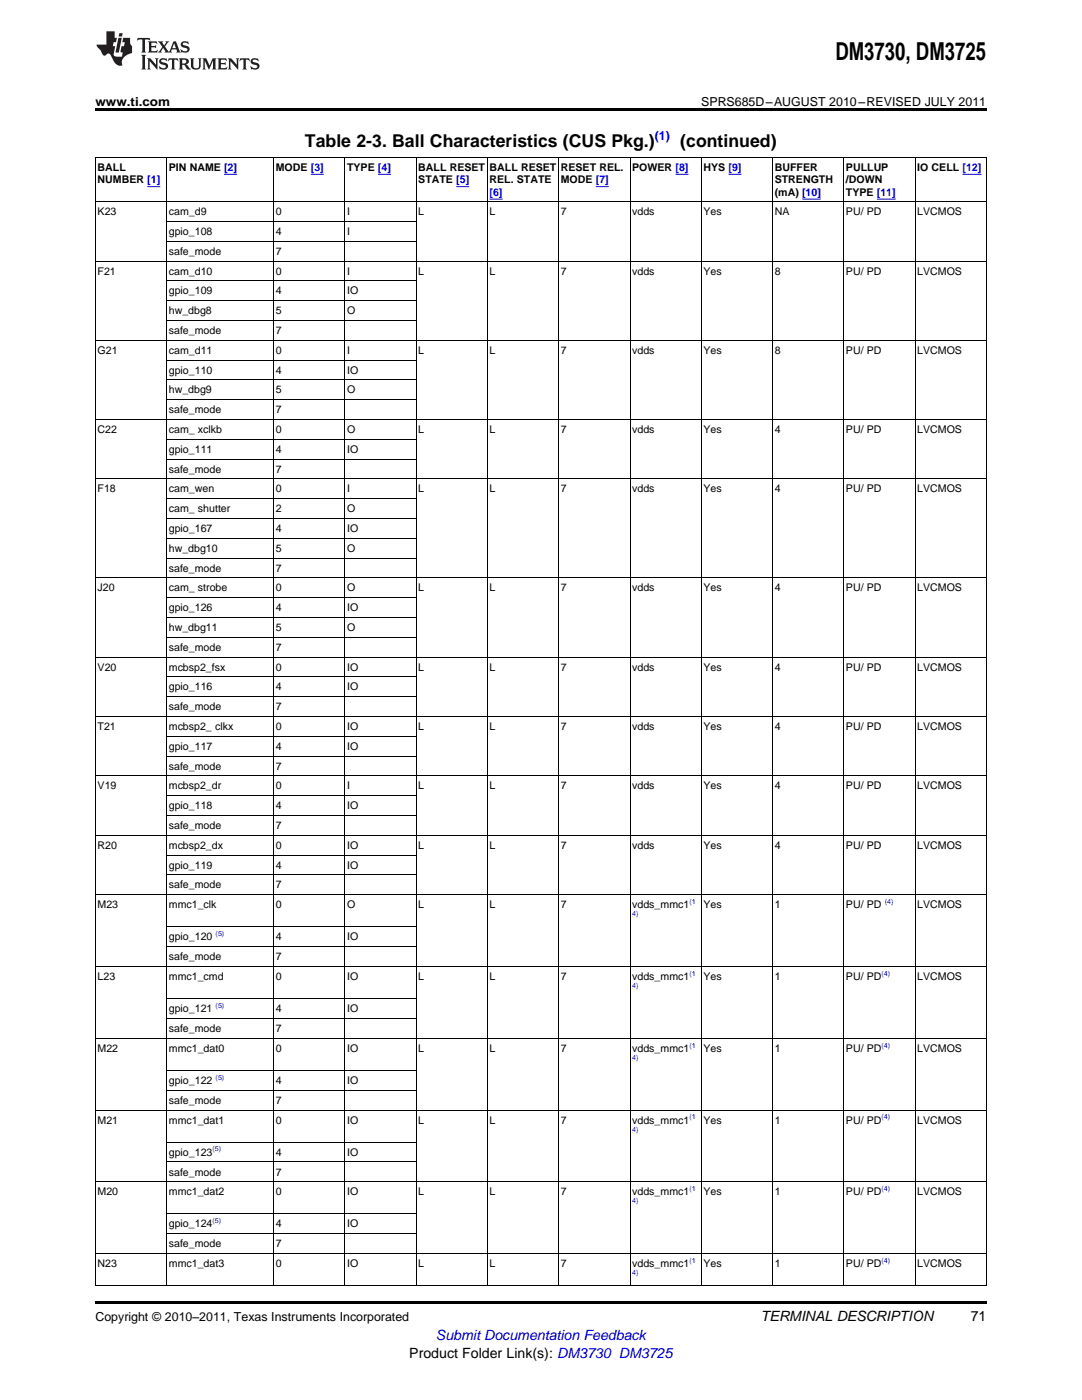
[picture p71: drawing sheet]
<svg xmlns="http://www.w3.org/2000/svg" width="216mm" height="279mm" viewBox="0 0 216 279" stroke-linecap="round" stroke-linejoin="round" font-family="sans-serif">
<defs><g id="words">
<text font-size="4.9" x="166.7" y="12">DM3730, DM3725</text>
<g font-size="3.5">
<text x="60.9" y="29.3">Table 2-3. Ball Characteristics (CUS Pkg.)</text>
<text x="135.7" y="29.3">(continued)</text>
</g>
<g font-size="2.8">
<text x="151.8" y="263.6">TERMINAL DESCRIPTION</text>
<text x="193.7" y="263.6">71</text>
<text x="81.7" y="270.9">Product Folder Link(s): DM3730 DM3725</text>
</g>
<text font-size="2.8" fill="#00f" x="87" y="267.4">Submit Documentation Feedback</text>
<g font-size="2.5">
<text x="19" y="21.1">www.ti.com</text>
<text x="139.9" y="21.1">SPRS685D–AUGUST 2010–REVISED JULY 2011</text>
<text x="19" y="263.6">Copyright © 2010–2011, Texas Instruments Incorporated</text>
</g>
<text font-size="2.5" fill="#00f" x="130.6" y="27.9">(1)</text>
<g font-size="2.1">
<text x="19.5" y="34.1">BALL</text>
<text x="33.7" y="34.1">PIN NAME [2]</text>
<text x="55" y="34.1">MODE [3]</text>
<text x="69.3" y="34.1">TYPE [4]</text>
<text x="83.5" y="34.1">BALL RESET</text>
<text x="97.7" y="34.1">BALL RESET</text>
<text x="111.9" y="34.1">RESET REL.</text>
<text x="126.2" y="34.1">POWER [8]</text>
<text x="140.4" y="34.1">HYS [9]</text>
<text x="154.6" y="34.1">BUFFER</text>
<text x="168.8" y="34.1">PULLUP</text>
<text x="183" y="34.1">IO CELL [12]</text>
<text x="19.5" y="36.5">NUMBER [1]</text>
<text x="83.5" y="36.5">STATE [5]</text>
<text x="97.7" y="36.5">REL. STATE</text>
<text x="111.9" y="36.5">MODE [7]</text>
<text x="154.6" y="36.5">STRENGTH</text>
<text x="154.6" y="39">(mA) [10]</text>
<text x="168.8" y="36.5">/DOWN</text>
<text x="168.8" y="39">TYPE [11]</text>
<text x="19.5" y="43">K23</text>
<text x="33.7" y="43">cam_d9</text>
<text x="33.7" y="46.9">gpio_108</text>
<text x="55" y="43">0</text>
<text x="55" y="46.9">4</text>
<text x="69.3" y="43">I</text>
<text x="69.3" y="46.9">I</text>
<text x="83.5" y="43">L</text>
<text x="97.7" y="43">L</text>
<text x="111.9" y="43">7</text>
<text x="126.2" y="43">vdds</text>
<text x="140.4" y="43">Yes</text>
<text x="154.6" y="43">NA</text>
<text x="168.8" y="43">PU/ PD</text>
<text x="183" y="43">LVCMOS</text>
<text x="33.7" y="50.9">safe_mode</text>
<text x="55" y="50.9">7</text>
<text x="19.5" y="54.8">F21</text>
<text x="33.7" y="54.8">cam_d10</text>
<text x="33.7" y="58.8">gpio_109</text>
<text x="55" y="54.8">0</text>
<text x="55" y="58.8">4</text>
<text x="69.3" y="54.8">I</text>
<text x="69.3" y="58.8">IO</text>
<text x="83.5" y="54.8">L</text>
<text x="97.7" y="54.8">L</text>
<text x="111.9" y="54.8">7</text>
<text x="126.2" y="54.8">vdds</text>
<text x="140.4" y="54.8">Yes</text>
<text x="154.6" y="54.8">8</text>
<text x="168.8" y="54.8">PU/ PD</text>
<text x="183" y="54.8">LVCMOS</text>
<text x="33.7" y="62.7">hw_dbg8</text>
<text x="55" y="62.7">5</text>
<text x="69.3" y="62.7">O</text>
<text x="19.5" y="70.6">G21</text>
<text x="33.7" y="66.7">safe_mode</text>
<text x="33.7" y="70.6">cam_d11</text>
<text x="55" y="66.7">7</text>
<text x="55" y="70.6">0</text>
<text x="69.3" y="70.6">I</text>
<text x="83.5" y="70.6">L</text>
<text x="97.7" y="70.6">L</text>
<text x="111.9" y="70.6">7</text>
<text x="126.2" y="70.6">vdds</text>
<text x="140.4" y="70.6">Yes</text>
<text x="154.6" y="70.6">8</text>
<text x="168.8" y="70.6">PU/ PD</text>
<text x="183" y="70.6">LVCMOS</text>
<text x="33.7" y="74.6">gpio_110</text>
<text x="55" y="74.6">4</text>
<text x="69.3" y="74.6">IO</text>
<text x="33.7" y="78.5">hw_dbg9</text>
<text x="33.7" y="82.5">safe_mode</text>
<text x="55" y="78.5">5</text>
<text x="55" y="82.5">7</text>
<text x="69.3" y="78.5">O</text>
<text x="19.5" y="86.4">C22</text>
<text x="33.7" y="86.4">cam_ xclkb</text>
<text x="55" y="86.4">0</text>
<text x="69.3" y="86.4">O</text>
<text x="83.5" y="86.4">L</text>
<text x="97.7" y="86.4">L</text>
<text x="111.9" y="86.4">7</text>
<text x="126.2" y="86.4">vdds</text>
<text x="140.4" y="86.4">Yes</text>
<text x="154.6" y="86.4">4</text>
<text x="168.8" y="86.4">PU/ PD</text>
<text x="183" y="86.4">LVCMOS</text>
<text x="33.7" y="90.4">gpio_111</text>
<text x="33.7" y="94.3">safe_mode</text>
<text x="55" y="90.4">4</text>
<text x="55" y="94.3">7</text>
<text x="69.3" y="90.4">IO</text>
<text x="19.5" y="98.3">F18</text>
<text x="33.7" y="98.3">cam_wen</text>
<text x="55" y="98.3">0</text>
<text x="69.3" y="98.3">I</text>
<text x="83.5" y="98.3">L</text>
<text x="97.7" y="98.3">L</text>
<text x="111.9" y="98.3">7</text>
<text x="126.2" y="98.3">vdds</text>
<text x="140.4" y="98.3">Yes</text>
<text x="154.6" y="98.3">4</text>
<text x="168.8" y="98.3">PU/ PD</text>
<text x="183" y="98.3">LVCMOS</text>
<text x="33.7" y="102.2">cam_ shutter</text>
<text x="33.7" y="106.2">gpio_167</text>
<text x="55" y="102.2">2</text>
<text x="55" y="106.2">4</text>
<text x="69.3" y="102.2">O</text>
<text x="69.3" y="106.2">IO</text>
<text x="33.7" y="110.1">hw_dbg10</text>
<text x="55" y="110.1">5</text>
<text x="69.3" y="110.1">O</text>
<text x="19.5" y="118">J20</text>
<text x="33.7" y="114.1">safe_mode</text>
<text x="33.7" y="118">cam_ strobe</text>
<text x="55" y="114.1">7</text>
<text x="55" y="118">0</text>
<text x="69.3" y="118">O</text>
<text x="83.5" y="118">L</text>
<text x="97.7" y="118">L</text>
<text x="111.9" y="118">7</text>
<text x="126.2" y="118">vdds</text>
<text x="140.4" y="118">Yes</text>
<text x="154.6" y="118">4</text>
<text x="168.8" y="118">PU/ PD</text>
<text x="183" y="118">LVCMOS</text>
<text x="33.7" y="122">gpio_126</text>
<text x="33.7" y="125.9">hw_dbg11</text>
<text x="55" y="122">4</text>
<text x="55" y="125.9">5</text>
<text x="69.3" y="122">IO</text>
<text x="69.3" y="125.9">O</text>
<text x="33.7" y="129.9">safe_mode</text>
<text x="55" y="129.9">7</text>
<text x="19.5" y="133.8">V20</text>
<text x="33.7" y="133.8">mcbsp2_fsx</text>
<text x="33.7" y="137.8">gpio_116</text>
<text x="55" y="133.8">0</text>
<text x="55" y="137.8">4</text>
<text x="69.3" y="133.8">IO</text>
<text x="69.3" y="137.8">IO</text>
<text x="83.5" y="133.8">L</text>
<text x="97.7" y="133.8">L</text>
<text x="111.9" y="133.8">7</text>
<text x="126.2" y="133.8">vdds</text>
<text x="140.4" y="133.8">Yes</text>
<text x="154.6" y="133.8">4</text>
<text x="168.8" y="133.8">PU/ PD</text>
<text x="183" y="133.8">LVCMOS</text>
<text x="33.7" y="141.7">safe_mode</text>
<text x="55" y="141.7">7</text>
<text x="19.5" y="145.7">T21</text>
<text x="33.7" y="145.7">mcbsp2_ clkx</text>
<text x="33.7" y="149.6">gpio_117</text>
<text x="55" y="145.7">0</text>
<text x="55" y="149.6">4</text>
<text x="69.3" y="145.7">IO</text>
<text x="69.3" y="149.6">IO</text>
<text x="83.5" y="145.7">L</text>
<text x="97.7" y="145.7">L</text>
<text x="111.9" y="145.7">7</text>
<text x="126.2" y="145.7">vdds</text>
<text x="140.4" y="145.7">Yes</text>
<text x="154.6" y="145.7">4</text>
<text x="168.8" y="145.7">PU/ PD</text>
<text x="183" y="145.7">LVCMOS</text>
<text x="33.7" y="153.6">safe_mode</text>
<text x="55" y="153.6">7</text>
<text x="19.5" y="157.6">V19</text>
<text x="33.7" y="157.6">mcbsp2_dr</text>
<text x="33.7" y="161.5">gpio_118</text>
<text x="55" y="157.6">0</text>
<text x="55" y="161.5">4</text>
<text x="69.3" y="157.6">I</text>
<text x="69.3" y="161.5">IO</text>
<text x="83.5" y="157.6">L</text>
<text x="97.7" y="157.6">L</text>
<text x="111.9" y="157.6">7</text>
<text x="126.2" y="157.6">vdds</text>
<text x="140.4" y="157.6">Yes</text>
<text x="154.6" y="157.6">4</text>
<text x="168.8" y="157.6">PU/ PD</text>
<text x="183" y="157.6">LVCMOS</text>
<text x="33.7" y="165.5">safe_mode</text>
<text x="55" y="165.5">7</text>
<text x="19.5" y="169.4">R20</text>
<text x="33.7" y="169.4">mcbsp2_dx</text>
<text x="33.7" y="173.4">gpio_119</text>
<text x="55" y="169.4">0</text>
<text x="55" y="173.4">4</text>
<text x="69.3" y="169.4">IO</text>
<text x="69.3" y="173.4">IO</text>
<text x="83.5" y="169.4">L</text>
<text x="97.7" y="169.4">L</text>
<text x="111.9" y="169.4">7</text>
<text x="126.2" y="169.4">vdds</text>
<text x="140.4" y="169.4">Yes</text>
<text x="154.6" y="169.4">4</text>
<text x="168.8" y="169.4">PU/ PD</text>
<text x="183" y="169.4">LVCMOS</text>
<text x="33.7" y="177.3">safe_mode</text>
<text x="55" y="177.3">7</text>
<text x="19.5" y="181.3">M23</text>
<text x="33.7" y="181.3">mmc1_clk</text>
<text x="55" y="181.3">0</text>
<text x="69.3" y="181.3">O</text>
<text x="83.5" y="181.3">L</text>
<text x="97.7" y="181.3">L</text>
<text x="111.9" y="181.3">7</text>
<text x="126.2" y="181.3">vdds_mmc1</text>
<text x="140.4" y="181.3">Yes</text>
<text x="154.6" y="181.3">1</text>
<text x="168.8" y="181.3">PU/ PD</text>
<text x="183" y="181.3">LVCMOS</text>
<text x="33.7" y="187.7">gpio_120</text>
<text x="33.7" y="191.6">safe_mode</text>
<text x="55" y="187.7">4</text>
<text x="55" y="191.6">7</text>
<text x="69.3" y="187.7">IO</text>
<text x="19.5" y="195.6">L23</text>
<text x="33.7" y="195.6">mmc1_cmd</text>
<text x="55" y="195.6">0</text>
<text x="69.3" y="195.6">IO</text>
<text x="83.5" y="195.6">L</text>
<text x="97.7" y="195.6">L</text>
<text x="111.9" y="195.6">7</text>
<text x="126.2" y="195.6">vdds_mmc1</text>
<text x="140.4" y="195.6">Yes</text>
<text x="154.6" y="195.6">1</text>
<text x="168.8" y="195.6">PU/ PD</text>
<text x="183" y="195.6">LVCMOS</text>
<text x="33.7" y="202">gpio_121</text>
<text x="55" y="202">4</text>
<text x="69.3" y="202">IO</text>
<text x="19.5" y="209.9">M22</text>
<text x="33.7" y="206">safe_mode</text>
<text x="33.7" y="209.9">mmc1_dat0</text>
<text x="55" y="206">7</text>
<text x="55" y="209.9">0</text>
<text x="69.3" y="209.9">IO</text>
<text x="83.5" y="209.9">L</text>
<text x="97.7" y="209.9">L</text>
<text x="111.9" y="209.9">7</text>
<text x="126.2" y="209.9">vdds_mmc1</text>
<text x="140.4" y="209.9">Yes</text>
<text x="154.6" y="209.9">1</text>
<text x="168.8" y="209.9">PU/ PD</text>
<text x="183" y="209.9">LVCMOS</text>
<text x="33.7" y="216.3">gpio_122</text>
<text x="33.7" y="220.3">safe_mode</text>
<text x="55" y="216.3">4</text>
<text x="55" y="220.3">7</text>
<text x="69.3" y="216.3">IO</text>
<text x="19.5" y="224.2">M21</text>
<text x="33.7" y="224.2">mmc1_dat1</text>
<text x="55" y="224.2">0</text>
<text x="69.3" y="224.2">IO</text>
<text x="83.5" y="224.2">L</text>
<text x="97.7" y="224.2">L</text>
<text x="111.9" y="224.2">7</text>
<text x="126.2" y="224.2">vdds_mmc1</text>
<text x="140.4" y="224.2">Yes</text>
<text x="154.6" y="224.2">1</text>
<text x="168.8" y="224.2">PU/ PD</text>
<text x="183" y="224.2">LVCMOS</text>
<text x="33.7" y="230.6">gpio_123</text>
<text x="55" y="230.6">4</text>
<text x="69.3" y="230.6">IO</text>
<text x="19.5" y="238.5">M20</text>
<text x="33.7" y="234.6">safe_mode</text>
<text x="33.7" y="238.5">mmc1_dat2</text>
<text x="55" y="234.6">7</text>
<text x="55" y="238.5">0</text>
<text x="69.3" y="238.5">IO</text>
<text x="83.5" y="238.5">L</text>
<text x="97.7" y="238.5">L</text>
<text x="111.9" y="238.5">7</text>
<text x="126.2" y="238.5">vdds_mmc1</text>
<text x="140.4" y="238.5">Yes</text>
<text x="154.6" y="238.5">1</text>
<text x="168.8" y="238.5">PU/ PD</text>
<text x="183" y="238.5">LVCMOS</text>
<text x="33.7" y="245">gpio_124</text>
<text x="55" y="245">4</text>
<text x="69.3" y="245">IO</text>
<text x="33.7" y="248.9">safe_mode</text>
<text x="55" y="248.9">7</text>
<text x="19.5" y="252.9">N23</text>
<text x="33.7" y="252.9">mmc1_dat3</text>
<text x="55" y="252.9">0</text>
<text x="69.3" y="252.9">IO</text>
<text x="83.5" y="252.9">L</text>
<text x="97.7" y="252.9">L</text>
<text x="111.9" y="252.9">7</text>
<text x="126.2" y="252.9">vdds_mmc1</text>
<text x="140.4" y="252.9">Yes</text>
<text x="154.6" y="252.9">1</text>
<text x="168.8" y="252.9">PU/ PD</text>
<text x="183" y="252.9">LVCMOS</text>
</g>
<text font-size="2.1" fill="#00f" x="97.7" y="39">[6]</text>
<g font-size="1.4" fill="#00f">
<text x="126.2" y="182.9">4)</text>
<text x="137.6" y="180.4">(1</text>
<text x="176.5" y="180.4">(4)</text>
<text x="43" y="186.8">(5)</text>
<text x="126.2" y="197.2">4)</text>
<text x="137.6" y="194.7">(1</text>
<text x="175.9" y="194.7">(4)</text>
<text x="43" y="201.2">(5)</text>
<text x="137.6" y="209.1">(1</text>
<text x="175.9" y="209.1">(4)</text>
<text x="43" y="215.5">(5)</text>
<text x="126.2" y="211.5">4)</text>
<text x="126.2" y="225.8">4)</text>
<text x="137.6" y="223.4">(1</text>
<text x="175.9" y="223.4">(4)</text>
<text x="42.4" y="229.8">(5)</text>
<text x="137.6" y="237.7">(1</text>
<text x="175.9" y="237.7">(4)</text>
<text x="42.4" y="244.1">(5)</text>
<text x="126.2" y="240.2">4)</text>
<text x="126.2" y="254.5">4)</text>
<text x="137.6" y="252">(1</text>
<text x="175.9" y="252">(4)</text>
</g>
</g></defs>
<g fill="#231f20">
<path d="M27.5 7.6l-.1 .5 .4-.2h.6v.1v2.1l-.2 .4h1l-.3-.4v-2.1l.1-.1h.5l.5 .2-.2-.5zM29.5 8.3l.2 .3v1.5l-.2 .4h1.8l.2-.6a1.04 1.04 0 0 1-1.3 .2v-.7h.6l.3 .2v-.6l-.3 .2h-.6v-.6l.8-.1 .4 .3-.2-.5zM31.5 8.3l.9 1.1-.9 1.1h.8l-.2-.2 .5-.7 .4 .7-.2 .2h1.5l-.1-.2 .1-.4h.9l.1 .4-.2 .2h1l-.3-.3-.7-1.9h-.5l-.9 2-.8-1 .9-1h-.8l.1 .3-.3 .5-.4-.6 .2-.2zM34.7 8.6l.4 1h-.7zM36.3 8.4a.63 .63 0 0 0-.2 .7 .63 .63 0 0 0 .6 .4l.6 .2 .1 .2a.75 .75 0 0 1-.7 .4 .75 .75 0 0 1-.6-.5l.1 .7 .1-.1a1.11 1.11 0 0 0 1.5-.6 1.13 1.13 0 0 0-1.2-.8l-.1-.4a1.04 1.04 0 0 1 1.2 .2l-.2-.5-.1 .1-.5-.2zM28.2 10.9l.2 .4v2.2l-.2 .4h1l-.3-.4v-2.2l.3-.4zM29.3 11.6l.3 .4v1.5l-.3 .4h.8l-.2-.4v-1.3l1.5 1.7v-1.9l.2-.4h-.7l.2 .4v.9l-1.1-1.3zM32 11.8a.62 .62 0 0 0-.2 .7 .62 .62 0 0 0 .6 .4l.6 .1 .1 .3a.76 .76 0 0 1-.7 .3 .76 .76 0 0 1-.6-.4l.1 .7 .1-.1a1.11 1.11 0 0 0 1.5-.6 1.13 1.13 0 0 0-1.2-.8l-.1-.4a1.04 1.04 0 0 1 1.2 .2l-.2-.6-.1 .1-.5-.1zM33.7 11.6l-.2 .6a.61 .61 0 0 1 .8-.3v1.6l-.2 .4h.9l-.2-.4v-1.6a.63 .63 0 0 1 .8 .3l-.2-.6zM35.6 11.6l.3 .4v1.5l-.3 .4h1l-.2-.2v-.8l.5 .2a.76 .76 0 0 0 1.2 .7l-1-1a.58 .58 0 0 0 .6-.5 .58 .58 0 0 0-.5-.6zM36.4 11.9h.1a.45 .45 0 0 1 .5 .1 .45 .45 0 0 1 .1 .5l-.7 .2zM37.9 11.6l.2 .2a2.17 2.17 0 0 0 .3 1.9 .99 .99 0 0 0 1.6-.6v-1.1l.2-.4h-.7l.2 .2a1.92 1.92 0 0 1-.2 1.8 .6 .6 0 0 1-.9-.5v-1.1l.2-.4zM40.4 11.6l.2 .4v1.5l-.2 .4h.7l-.2-.4v-1.4l.8 1.8 .8-1.8v1.4l-.2 .4h.9l-.2-.4v-1.5l.2-.4h-.8l-.6 1.5-.6-1.5zM43.4 11.6l.2 .4v1.5l-.2 .4h1.8l.2-.6a1.04 1.04 0 0 1-1.3 .1v-.6h.5l.4 .2v-.6l-.4 .2h-.5v-.7h.8l.3 .3-.1-.6zM45.5 11.6l.2 .4v1.5l-.2 .4h.7l-.2-.4v-1.3l1.5 1.7v-1.9l.2-.4h-.7l.2 .4v.9l-1.1-1.3zM47.9 11.6l-.1 .6a.61 .61 0 0 1 .8-.3v1.6l-.3 .4h1l-.3-.4 .1-1.6a.63 .63 0 0 1 .7 .3l-.1-.6zM50.2 11.8a.62 .62 0 0 0-.2 .7 .62 .62 0 0 0 .6 .4l.6 .1 .2 .3a.76 .76 0 0 1-.8 .3 .76 .76 0 0 1-.6-.4l.1 .7 .2-.1a1.11 1.11 0 0 0 1.5-.6 1.13 1.13 0 0 0-1.3-.8l-.1-.4a1.04 1.04 0 0 1 1.2 .2l-.1-.6-.2 .1-.5-.1z"/>
<path d="M21.2 6.3v2.6h-1.9l.1 .4 .7 .9a.91 .91 0 0 0 1 .8 .56 .56 0 0 1 .5-.3 .56 .56 0 0 1 .5 .3l.4 .8a1.53 1.53 0 0 0 1.9 1.2 1.54 1.54 0 0 1 1-2.1l.9-.3v-1.4a1.52 1.52 0 0 1-.3-1.6h-1.4l-.2 .8h.5l-.2 .8h-.4l-.2 1v.2l.4 .1-.2 .8a1.93 1.93 0 0 1-1.6-.3l.3-1.8h-.5l.2-.8h.4l.2-.8h-.4v-1.3zM23.6 7.6l-.6 2.9h.7l.6-2.9zM23.8 6.6l-.1 .7h.6l.2-.7z"/>
</g>
<path d="M19 21.6h177.8v.6h-177.8zM19 259.7h177.8v.5h-177.8z" fill="#000"/>
<g fill="none" stroke="#000" stroke-width=".2">
<path d="M33.2 31.4v225.2M54.6 31.4v225.2M68.8 31.4v225.2M83 31.4v225.2M97.2 31.4v225.2M111.5 31.4v225.2M125.7 31.4v225.2M139.9 31.4v225.2M154.1 31.4v225.2M168.4 31.4v225.2M182.6 31.4v225.2M196.8 31.4h-177.7l-.1 225.2h177.8v-225.2"/>
<path d="M19 52.1h177.8M19 40.3h177.8M33.3 56.1h49.7M33.3 48.2h49.7M33.3 44.2h49.7M19 67.9h177.8M33.3 79.8h49.7M33.3 75.8h49.7M33.3 71.9h49.7M33.3 64h49.7M33.3 60h49.7M19 95.6h177.8"/>
<path d="M19 83.7h177.8M33.3 99.5h49.7M33.3 91.6h49.7M33.3 87.7h49.7M19 115.3h177.8M33.3 119.3h49.7M33.3 111.4h49.7M33.3 107.4h49.7M33.3 103.5h49.7M19 131.1h177.8M33.3 139h49.7M33.3 135.1h49.7"/>
<path d="M33.3 127.2h49.7M33.3 123.2h49.7M19 154.9h177.8M19 143h177.8M33.3 158.8h49.7M33.3 150.9h49.7M33.3 146.9h49.7M19 178.6h177.8M19 166.7h177.8M33.3 174.6h49.7M33.3 170.7h49.7M33.3 162.8h49.7"/>
<path d="M19 192.9h177.8M33.3 199.3h49.7M33.3 188.9h49.7M33.3 185h49.7M19 207.2h177.8M33.3 217.6h49.7M33.3 213.6h49.7M33.3 203.3h49.7M19 235.8h177.8M19 221.5h177.8M33.3 231.9h49.7M33.3 227.9h49.7"/>
<path d="M19 250.2h177.8M33.3 246.2h49.7M33.3 242.3h49.7"/>
</g>
<path d="M29.4 37.3h2.6M44.7 34.8h2.6M62 34.8h2.6M75.4 34.8h2.6M91 37.3h2.6M97.7 39.7h2.6M118.9 37.3h2.6M134.8 34.8h2.6M145.4 34.8h2.5M160 39.7h3.8M175 39.7h3.7M192.1 34.8h3.7" fill="none" stroke="#00f" stroke-width=".2"/>
<use href="#words"/>
</svg>
